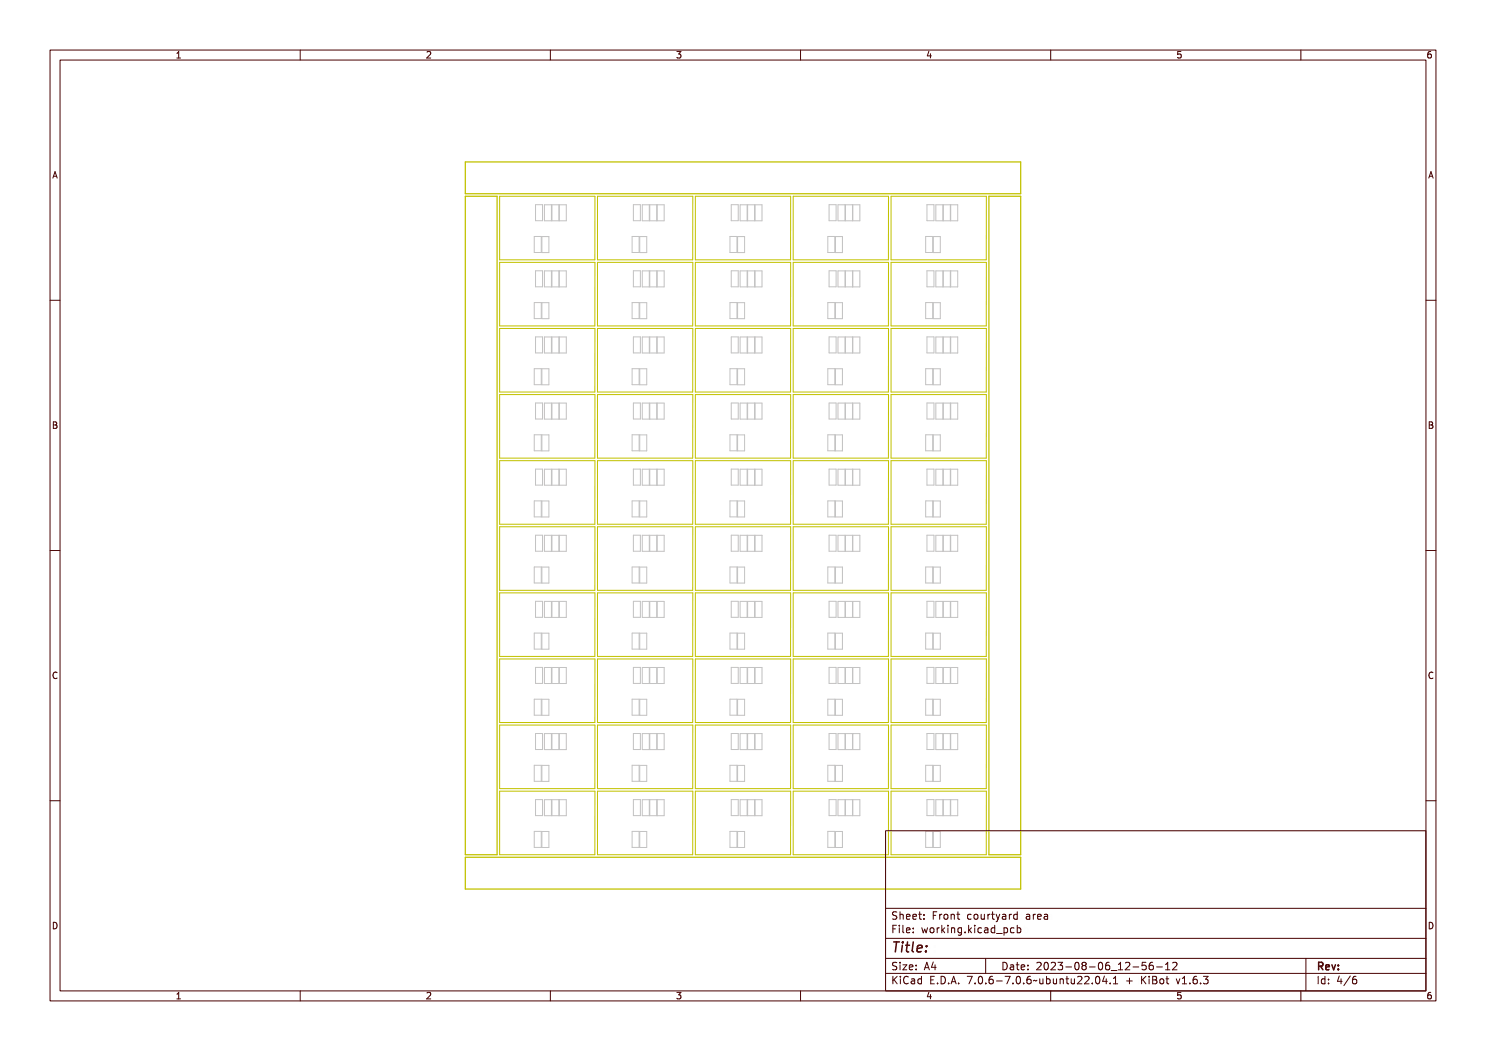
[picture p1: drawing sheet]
<svg xmlns="http://www.w3.org/2000/svg" width="297mm" height="210mm" viewBox="0 0 297 210" stroke-linecap="round" stroke-linejoin="round" font-family="sans-serif">
<defs><g id="words">
<text font-size="2.7" fill="#480000" x="178" y="190.3">Title:</text>
<g font-size="2" fill="#480000">
<text x="178" y="183.7">Sheet: Front courtyard area</text>
<text x="178" y="186.5">File: working.kicad_pcb</text>
<text x="178" y="193.9">Size: A4</text>
<text x="178" y="196.6">KiCad E.D.A. 7.0.6-7.0.6~ubuntu22.04.1 + KiBot v1.6.3</text>
<text x="200" y="193.9">Date: 2023-08-06_12-56-12</text>
<text x="263" y="196.6">Id: 4/6</text>
<text x="263" y="193.9">Rev:</text>
</g>
<g font-size="1.7" fill="#480000">
<text x="35" y="11.7">1</text>
<text x="85" y="11.7">2</text>
<text x="135" y="11.7">3</text>
<text x="185" y="11.7">4</text>
<text x="235" y="11.7">5</text>
<text x="285" y="11.7">6</text>
<text x="10.5" y="35.7">A</text>
<text x="285.5" y="35.7">A</text>
<text x="10.5" y="85.6">B</text>
<text x="285.5" y="85.6">B</text>
<text x="10.5" y="135.7">C</text>
<text x="285.5" y="135.7">C</text>
<text x="10.5" y="185.6">D</text>
<text x="285.5" y="185.6">D</text>
<text x="35" y="199.7">1</text>
<text x="85" y="199.7">2</text>
<text x="135" y="199.7">3</text>
<text x="185" y="199.7">4</text>
<text x="235" y="199.7">5</text>
<text x="285" y="199.7">6</text>
</g>
</g></defs>
<g fill="none" stroke="#c2c2c2" stroke-width=".2">
<path d="M106.8 47.3h1.4v3.2h-1.4zM107 54.1h1.4v3.2h-1.4zM107 40.9h1.4v3.2h-1.4zM108.3 47.3h1.4v3.2h-1.4zM108.8 54.1h1.4v3.2h-1.4zM108.8 40.9h1.4v3.2h-1.4zM110.3 40.9h1.4v3.2h-1.4zM110.3 54.1h1.4v3.2h-1.4zM111.8 54.1h1.4v3.2h-1.4zM111.8 40.9h1.4v3.2h-1.4zM126.3 47.3h1.4v3.2h-1.4zM126.6 54.1h1.4v3.2h-1.4z"/>
<path d="M126.6 40.9h1.4v3.2h-1.4zM127.9 47.3h1.4v3.2h-1.4zM128.4 54.1h1.4v3.2h-1.4zM128.4 40.9h1.4v3.2h-1.4zM129.9 54.1h1.4v3.2h-1.4zM129.9 40.9h1.4v3.2h-1.4zM131.3 54.1h1.4v3.2h-1.4zM131.3 40.9h1.4v3.2h-1.4zM145.9 47.3h1.4v3.2h-1.4zM146.2 54.1h1.4v3.2h-1.4zM146.2 40.9h1.4v3.2h-1.4zM147.4 47.3h1.4v3.2h-1.4z"/>
<path d="M147.9 54.1h1.4v3.2h-1.4zM147.9 40.9h1.4v3.2h-1.4zM149.4 54.1h1.4v3.2h-1.4zM149.4 40.9h1.4v3.2h-1.4zM150.9 54.1h1.4v3.2h-1.4zM150.9 40.9h1.4v3.2h-1.4zM165.5 47.3h1.4v3.2h-1.4zM165.7 54.1h1.4v3.2h-1.4zM165.7 40.9h1.4v3.2h-1.4zM167 47.3h1.4v3.2h-1.4zM167.5 54.1h1.4v3.2h-1.4zM167.5 40.9h1.4v3.2h-1.4z"/>
<path d="M169 40.9h1.4v3.2h-1.4zM169 54.1h1.4v3.2h-1.4zM170.5 54.1h1.4v3.2h-1.4zM170.5 40.9h1.4v3.2h-1.4zM185 47.3h1.4v3.2h-1.4zM185.3 54.1h1.4v3.2h-1.4zM185.3 40.9h1.4v3.2h-1.4zM186.5 47.3h1.4v3.2h-1.4zM187 40.9h1.4v3.2h-1.4zM187 54.1h1.4v3.2h-1.4zM188.5 54.1h1.4v3.2h-1.4zM188.5 40.9h1.4v3.2h-1.4z"/>
<path d="M190 40.9h1.4v3.2h-1.4zM190 54.1h1.4v3.2h-1.4zM106.8 60.5h1.4v3.2h-1.4zM106.8 73.7h1.4v3.2h-1.4zM107 67.3h1.4v3.2h-1.4zM108.3 73.7h1.4v3.2h-1.4zM108.3 60.5h1.4v3.2h-1.4zM108.8 67.3h1.4v3.2h-1.4zM110.3 67.3h1.4v3.2h-1.4zM111.8 67.3h1.4v3.2h-1.4zM126.3 60.5h1.4v3.2h-1.4zM126.3 73.7h1.4v3.2h-1.4z"/>
<path d="M126.6 67.3h1.4v3.2h-1.4zM127.9 60.5h1.4v3.2h-1.4zM127.9 73.7h1.4v3.2h-1.4zM128.4 67.3h1.4v3.2h-1.4zM129.9 67.3h1.4v3.2h-1.4zM131.3 67.3h1.4v3.2h-1.4zM145.9 60.5h1.4v3.2h-1.4zM145.9 73.7h1.4v3.2h-1.4zM146.2 67.3h1.4v3.2h-1.4zM147.4 73.7h1.4v3.2h-1.4zM147.4 60.5h1.4v3.2h-1.4zM147.9 67.3h1.4v3.2h-1.4z"/>
<path d="M149.4 67.3h1.4v3.2h-1.4zM150.9 67.3h1.4v3.2h-1.4zM165.5 60.5h1.4v3.2h-1.4zM165.5 73.7h1.4v3.2h-1.4zM165.7 67.3h1.4v3.2h-1.4zM167 73.7h1.4v3.2h-1.4zM167 60.5h1.4v3.2h-1.4zM167.5 67.3h1.4v3.2h-1.4zM169 67.3h1.4v3.2h-1.4zM170.5 67.3h1.4v3.2h-1.4zM185 60.5h1.4v3.2h-1.4zM185 73.7h1.4v3.2h-1.4z"/>
<path d="M185.3 67.3h1.4v3.2h-1.4zM186.5 73.7h1.4v3.2h-1.4zM186.5 60.5h1.4v3.2h-1.4zM187 67.3h1.4v3.2h-1.4zM188.5 67.3h1.4v3.2h-1.4zM190 67.3h1.4v3.2h-1.4zM106.8 86.9h1.4v3.2h-1.4zM107 80.5h1.4v3.2h-1.4zM107 93.7h1.4v3.2h-1.4zM108.3 86.9h1.4v3.2h-1.4zM108.8 80.5h1.4v3.2h-1.4zM108.8 93.8h1.4v3.2h-1.4z"/>
<path d="M110.3 80.5h1.4v3.2h-1.4zM110.3 93.8h1.4v3.2h-1.4zM111.8 80.5h1.4v3.2h-1.4zM111.8 93.8h1.4v3.2h-1.4zM126.3 86.9h1.4v3.2h-1.4zM126.6 80.5h1.4v3.2h-1.4zM126.6 93.7h1.4v3.2h-1.4zM127.9 86.9h1.4v3.2h-1.4zM128.4 80.5h1.4v3.2h-1.4zM128.4 93.8h1.4v3.2h-1.4zM129.9 80.5h1.4v3.2h-1.4zM129.9 93.8h1.4v3.2h-1.4z"/>
<path d="M131.3 80.5h1.4v3.2h-1.4zM131.3 93.8h1.4v3.2h-1.4zM145.9 86.9h1.4v3.2h-1.4zM146.2 80.5h1.4v3.2h-1.4zM146.2 93.7h1.4v3.2h-1.4zM147.4 86.9h1.4v3.2h-1.4zM147.9 80.5h1.4v3.2h-1.4zM147.9 93.8h1.4v3.2h-1.4zM149.4 80.5h1.4v3.2h-1.4zM149.4 93.8h1.4v3.2h-1.4zM150.9 80.5h1.4v3.2h-1.4zM150.9 93.8h1.4v3.2h-1.4z"/>
<path d="M165.5 86.9h1.4v3.2h-1.4zM165.7 80.5h1.4v3.2h-1.4zM165.7 93.7h1.4v3.2h-1.4zM167 86.9h1.4v3.2h-1.4zM167.5 80.5h1.4v3.2h-1.4zM167.5 93.8h1.4v3.2h-1.4zM169 80.5h1.4v3.2h-1.4zM169 93.8h1.4v3.2h-1.4zM170.5 80.5h1.4v3.2h-1.4zM170.5 93.8h1.4v3.2h-1.4zM185 86.9h1.4v3.2h-1.4zM185.3 80.5h1.4v3.2h-1.4z"/>
<path d="M185.3 93.7h1.4v3.2h-1.4zM186.5 86.9h1.4v3.2h-1.4zM187 80.5h1.4v3.2h-1.4zM187 93.8h1.4v3.2h-1.4zM188.5 80.5h1.4v3.2h-1.4zM188.5 93.8h1.4v3.2h-1.4zM190 80.5h1.4v3.2h-1.4zM190 93.8h1.4v3.2h-1.4zM106.8 113.3h1.4v3.2h-1.4zM106.8 100.1h1.4v3.2h-1.4zM107 106.9h1.4v3.2h-1.4zM108.3 113.3h1.4v3.2h-1.4z"/>
<path d="M108.3 100.1h1.4v3.2h-1.4zM108.8 107h1.4v3.2h-1.4zM110.3 107h1.4v3.2h-1.4zM111.8 107h1.4v3.2h-1.4zM126.3 100.1h1.4v3.2h-1.4zM126.3 113.3h1.4v3.2h-1.4zM126.6 106.9h1.4v3.2h-1.4zM127.9 100.1h1.4v3.2h-1.4zM127.9 113.3h1.4v3.2h-1.4zM128.4 107h1.4v3.2h-1.4zM129.9 107h1.4v3.2h-1.4zM131.3 107h1.4v3.2h-1.4z"/>
<path d="M145.9 100.1h1.4v3.2h-1.4zM145.9 113.3h1.4v3.2h-1.4zM146.2 106.9h1.4v3.2h-1.4zM147.4 100.1h1.4v3.2h-1.4zM147.4 113.3h1.4v3.2h-1.4zM147.9 107h1.4v3.2h-1.4zM149.4 107h1.4v3.2h-1.4zM150.9 107h1.4v3.2h-1.4zM165.5 113.3h1.4v3.2h-1.4zM165.5 100.1h1.4v3.2h-1.4zM165.7 106.9h1.4v3.2h-1.4zM167 113.3h1.4v3.2h-1.4z"/>
<path d="M167 100.1h1.4v3.2h-1.4zM167.5 107h1.4v3.2h-1.4zM169 107h1.4v3.2h-1.4zM170.5 107h1.4v3.2h-1.4zM185 113.3h1.4v3.2h-1.4zM185 100.1h1.4v3.2h-1.4zM185.3 106.9h1.4v3.2h-1.4zM186.5 100.1h1.4v3.2h-1.4zM186.5 113.3h1.4v3.2h-1.4zM187 107h1.4v3.2h-1.4zM188.5 107h1.4v3.2h-1.4zM190 107h1.4v3.2h-1.4z"/>
<path d="M106.8 126.5h1.4v3.2h-1.4zM106.8 139.7h1.4v3.2h-1.4zM107 120.2h1.4v3.2h-1.4zM107 133.4h1.4v3.2h-1.4zM108.3 126.5h1.4v3.2h-1.4zM108.3 139.7h1.4v3.2h-1.4zM108.8 120.2h1.4v3.2h-1.4zM108.8 133.4h1.4v3.2h-1.4zM110.3 120.2h1.4v3.2h-1.4zM110.3 133.4h1.4v3.2h-1.4zM111.8 120.2h1.4v3.2h-1.4zM111.8 133.4h1.4v3.2h-1.4z"/>
<path d="M126.3 126.5h1.4v3.2h-1.4zM126.3 139.7h1.4v3.2h-1.4zM126.6 120.2h1.4v3.2h-1.4zM126.6 133.4h1.4v3.2h-1.4zM127.9 126.5h1.4v3.2h-1.4zM127.9 139.7h1.4v3.2h-1.4zM128.4 120.2h1.4v3.2h-1.4zM128.4 133.4h1.4v3.2h-1.4zM129.9 120.2h1.4v3.2h-1.4zM129.9 133.4h1.4v3.2h-1.4zM131.3 120.2h1.4v3.2h-1.4zM131.3 133.4h1.4v3.2h-1.4z"/>
<path d="M145.9 126.5h1.4v3.2h-1.4zM145.9 139.7h1.4v3.2h-1.4zM146.2 120.2h1.4v3.2h-1.4zM146.2 133.4h1.4v3.2h-1.4zM147.4 126.5h1.4v3.2h-1.4zM147.4 139.7h1.4v3.2h-1.4zM147.9 120.2h1.4v3.2h-1.4zM147.9 133.4h1.4v3.2h-1.4zM149.4 120.2h1.4v3.2h-1.4zM149.4 133.4h1.4v3.2h-1.4zM150.9 120.2h1.4v3.2h-1.4zM150.9 133.4h1.4v3.2h-1.4z"/>
<path d="M165.5 126.5h1.4v3.2h-1.4zM165.5 139.7h1.4v3.2h-1.4zM165.7 120.2h1.4v3.2h-1.4zM165.7 133.4h1.4v3.2h-1.4zM167 126.5h1.4v3.2h-1.4zM167 139.7h1.4v3.2h-1.4zM167.5 120.2h1.4v3.2h-1.4zM167.5 133.4h1.4v3.2h-1.4zM169 120.2h1.4v3.2h-1.4zM169 133.4h1.4v3.2h-1.4zM170.5 120.2h1.4v3.2h-1.4zM170.5 133.4h1.4v3.2h-1.4z"/>
<path d="M185 126.5h1.4v3.2h-1.4zM185 139.7h1.4v3.2h-1.4zM185.3 120.2h1.4v3.2h-1.4zM185.3 133.4h1.4v3.2h-1.4zM186.5 126.5h1.4v3.2h-1.4zM186.5 139.7h1.4v3.2h-1.4zM187 120.2h1.4v3.2h-1.4zM187 133.4h1.4v3.2h-1.4zM188.5 120.2h1.4v3.2h-1.4zM188.5 133.4h1.4v3.2h-1.4zM190 120.2h1.4v3.2h-1.4zM190 133.4h1.4v3.2h-1.4z"/>
<path d="M106.8 152.9h1.4v3.2h-1.4zM107 159.8h1.4v3.2h-1.4zM107 146.6h1.4v3.2h-1.4zM108.3 152.9h1.4v3.2h-1.4zM108.8 159.8h1.4v3.2h-1.4zM108.8 146.6h1.4v3.2h-1.4zM110.3 146.6h1.4v3.2h-1.4zM110.3 159.8h1.4v3.2h-1.4zM111.8 159.8h1.4v3.2h-1.4zM111.8 146.6h1.4v3.2h-1.4zM126.3 152.9h1.4v3.2h-1.4zM126.6 159.8h1.4v3.2h-1.4z"/>
<path d="M126.6 146.6h1.4v3.2h-1.4zM127.9 152.9h1.4v3.2h-1.4zM128.4 159.8h1.4v3.2h-1.4zM128.4 146.6h1.4v3.2h-1.4zM129.9 159.8h1.4v3.2h-1.4zM129.9 146.6h1.4v3.2h-1.4zM131.3 159.8h1.4v3.2h-1.4zM131.3 146.6h1.4v3.2h-1.4zM145.9 152.9h1.4v3.2h-1.4zM146.2 159.8h1.4v3.2h-1.4zM146.2 146.6h1.4v3.2h-1.4zM147.4 152.9h1.4v3.2h-1.4z"/>
<path d="M147.9 159.8h1.4v3.2h-1.4zM147.9 146.6h1.4v3.2h-1.4zM149.4 159.8h1.4v3.2h-1.4zM149.4 146.6h1.4v3.2h-1.4zM150.9 159.8h1.4v3.2h-1.4zM150.9 146.6h1.4v3.2h-1.4zM165.5 152.9h1.4v3.2h-1.4zM165.7 159.8h1.4v3.2h-1.4zM165.7 146.6h1.4v3.2h-1.4zM167 152.9h1.4v3.2h-1.4zM167.5 159.8h1.4v3.2h-1.4zM167.5 146.6h1.4v3.2h-1.4z"/>
<path d="M169 159.8h1.4v3.2h-1.4zM169 146.6h1.4v3.2h-1.4zM170.5 159.8h1.4v3.2h-1.4zM170.5 146.6h1.4v3.2h-1.4zM185 152.9h1.4v3.2h-1.4zM185.3 159.8h1.4v3.2h-1.4zM185.3 146.6h1.4v3.2h-1.4zM186.5 152.9h1.4v3.2h-1.4zM187 146.6h1.4v3.2h-1.4zM187 159.8h1.4v3.2h-1.4zM188.5 159.8h1.4v3.2h-1.4zM188.5 146.6h1.4v3.2h-1.4z"/>
<path d="M190 146.6h1.4v3.2h-1.4zM190 159.8h1.4v3.2h-1.4zM106.8 166.1h1.4v3.2h-1.4zM108.3 166.1h1.4v3.2h-1.4zM126.3 166.1h1.4v3.2h-1.4zM127.9 166.1h1.4v3.2h-1.4zM145.9 166.1h1.4v3.2h-1.4zM147.4 166.1h1.4v3.2h-1.4zM165.5 166.1h1.4v3.2h-1.4zM167 166.1h1.4v3.2h-1.4zM185 166.1h1.4v3.2h-1.4zM186.5 166.1h1.4v3.2h-1.4z"/>
</g>
<g fill="none" stroke="#c2c200" stroke-width=".2">
<path d="M99.9 39.2h19v12.7h-19zM119.4 39.2h19.1l-.1 12.7h-19zM139 39.2h19v12.7h-19zM158.5 39.2h19.1v12.7h-19.1zM178.1 39.2h19v12.7h-19zM99.9 52.4h19v12.7h-19zM119.4 52.4h19.1l-.1 12.7h-19zM139 52.4h19v12.7h-19zM158.5 52.4h19.1v12.7h-19.1zM178.1 52.4h19v12.7h-19zM99.9 65.6h19v12.7h-19zM99.9 78.8h19v12.7h-19z"/>
<path d="M119.4 65.6h19.1l-.1 12.7h-19zM119.4 78.8h19.1l-.1 12.7h-19zM139 65.6h19v12.7h-19zM139 78.8h19v12.7h-19zM158.5 65.6h19.1v12.7h-19.1zM158.5 78.8h19.1v12.7h-19.1zM178.1 65.6h19v12.7h-19zM178.1 78.8h19v12.7h-19zM99.9 92.1h19v12.7h-19zM119.4 92.1h19.1l-.1 12.7h-19zM139 92.1h19v12.7h-19zM158.5 92.1h19.1v12.7h-19.1z"/>
<path d="M178.1 92.1h19v12.7h-19zM99.9 105.3h19v12.7h-19zM99.9 118.5h19v12.7h-19zM119.4 105.3h19.1l-.1 12.7h-19zM119.4 118.5h19.1l-.1 12.7h-19zM139 105.3h19v12.7h-19zM139 118.5h19v12.7h-19zM158.5 118.5h19.1v12.7h-19.1zM158.5 105.3h19.1v12.7h-19.1zM178.1 118.5h19v12.7h-19zM178.1 105.3h19v12.7h-19zM99.9 131.7h19v12.7h-19z"/>
<path d="M119.4 131.7h19.1l-.1 12.7h-19zM139 131.7h19v12.7h-19zM158.5 131.7h19.1v12.7h-19.1zM178.1 131.7h19v12.7h-19zM99.9 144.9h19v12.7h-19zM99.9 158.1h19v12.7h-19zM119.4 144.9h19.1l-.1 12.7h-19zM119.4 158.1h19.1l-.1 12.7h-19zM139 144.9h19v12.7h-19zM139 158.1h19v12.7h-19zM158.5 144.9h19.1v12.7h-19.1zM158.5 158.1h19.1v12.7h-19.1z"/>
<path d="M178.1 144.9h19v12.7h-19zM178.1 158.1h19v12.7h-19z"/>
</g>
<path d="M93 39.2h6.4v131.6h-6.4zM93 32.4h111v6.3h-111zM197.7 39.2h6.3v131.6h-6.3zM93 171.3h111v6.3h-111z" fill="none" stroke="#c2c200" stroke-width=".25"/>
<g fill="none" stroke="#480000" stroke-width=".2">
<path d="M10 10h277v190h-277zM12 12h273v186h-273zM60 10v2M110 10v2M160 10v2M210 10v2M260 10v2M10 60h2M285 60h2M10 110h2M285 110h2M10 160h2"/>
<path d="M285 160h2M177 166h108v32h-108zM60 198v2M110 198v2M160 198v2M177 181.5h108M177 187.5h108M177 191.5h108M177 194.5h108M178.1 195.2h.2v.6l.6-.6h.3l-.6 .6 .6 .8h-.2l-.5-.7-.2 .2v.5h-.2zM178.2 185h.9v.2h-.7v.4h.6v.2h-.6v.7h-.2zM178.3 182.4l.5-.1h.2v.2a.31 .31 0 0 0-.5-.1 .31 .31 0 0 0 0 .5 .5 .5 0 0 1 .6 .6 .5 .5 0 0 1-.8 .2l-.1-.2a.34 .34 0 0 0 .4 .1 .34 .34 0 0 0 .1-.5 .47 .47 0 0 1-.5-.2 .47 .47 0 0 1 .1-.5z"/>
<path d="M178.3 192.5l.5-.1h.2v.2a.31 .31 0 0 0-.5-.1 .31 .31 0 0 0 0 .5 .5 .5 0 0 1 .6 .6 .5 .5 0 0 1-.8 .2l-.1-.2a.34 .34 0 0 0 .4 .1 .34 .34 0 0 0 .1-.5 .47 .47 0 0 1-.5-.2 .47 .47 0 0 1 .1-.5zM179.4 182.2h.2v.6a.35 .35 0 0 1 .4-.1 .35 .35 0 0 1 .2 .4v.6h-.2v-.8h-.4v.8h-.2zM179.5 185.4h.4v.9h.4v.2h-.9v-.2h.3v-.8h-.2zM179.5 192.8h.4v.9h.4v.1h-.9v-.1h.3v-.8h-.2zM179.5 195.6h.4v.9h.4v.1h-.9v-.1h.3v-.8h-.2zM179.7 184.9h.2v.3h-.2zM179.7 192.3h.2v.3h-.2zM179.7 195.1h.2v.3h-.2zM180.6 184.9h.4v1.3l.4 .1v.2l-.5-.2v-1.2h-.3zM180.6 192.8h.8l-.6 .9h.6v.1h-.8l.6-.9h-.6zM180.7 182.8l.1-.1a.49 .49 0 0 1 .5 0 .49 .49 0 0 1 .2 .5h-.8a.42 .42 0 0 0 .3 .4 .42 .42 0 0 0 .4-.1 .47 .47 0 0 1-.4 .3 .47 .47 0 0 1-.4-.3zM180.7 195.4a.4 .4 0 0 1 .4-.3 .4 .4 0 0 1 .4 .3 .56 .56 0 0 0-.8 .4 .56 .56 0 0 0 .5 .7l.3-.1a.43 .43 0 0 1-.5 .3 .43 .43 0 0 1-.4-.4v-.6z"/>
<path d="M180.8 182.9l.4-.1 .1 .3h-.6zM181.8 195.6l.3-.1a.43 .43 0 0 1 .5 .5v.6h-.1v-.1a.38 .38 0 0 1-.5 .2 .38 .38 0 0 1-.2-.5 .38 .38 0 0 1 .4-.2h.3a.35 .35 0 0 0-.3-.4 .35 .35 0 0 0-.4 .2zM181.9 182.8l.1-.1a.49 .49 0 0 1 .5 0 .49 .49 0 0 1 .2 .5h-.8a.42 .42 0 0 0 .3 .4 .42 .42 0 0 0 .5-.1 .47 .47 0 0 1-.5 .3 .47 .47 0 0 1-.4-.3zM181.9 185.5l.1-.1a.49 .49 0 0 1 .5 0 .49 .49 0 0 1 .2 .5h-.8a.42 .42 0 0 0 .3 .4 .42 .42 0 0 0 .5-.1 .47 .47 0 0 1-.5 .3 .47 .47 0 0 1-.4-.3zM181.9 192.9l.1-.1a.49 .49 0 0 1 .5 0 .49 .49 0 0 1 .2 .5h-.8a.42 .42 0 0 0 .3 .4 .42 .42 0 0 0 .5-.1 .47 .47 0 0 1-.5 .3 .47 .47 0 0 1-.4-.3zM182 196.2l.5-.1a.31 .31 0 0 1-.2 .4 .31 .31 0 0 1-.4-.1zM182 182.9l.4-.1 .1 .3h-.6zM182 185.6l.4-.1 .1 .3h-.6zM182 193l.4-.1 .1 .3h-.6zM183 195.7l.4-.2 .2 .2v-.6h.2v1.5h-.2v-.1a.42 .42 0 0 1-.5 .1 .42 .42 0 0 1-.2-.5zM183.2 195.8l.1-.1a.4 .4 0 0 1 .3 .4 .4 .4 0 0 1-.3 .4l-.2-.2zM183.2 182.3h.2v.4h.4v.1h-.4v.7l.4 .1v.1h-.4l-.1-.1-.1-.8h-.3v-.1h.3z"/>
<path d="M183.3 185.4h.2v.3h-.2zM183.3 186.2h.2v.3h-.2zM183.3 192.8h.2v.3h-.2zM183.3 193.6h.2v.2h-.2zM184.5 182.7h.2v.3h-.2zM184.5 183.5h.2v.2h-.2zM185.2 185.4h.2l.2 .8 .1-.5h.2l.2 .5 .1-.8h.2l-.2 1.1h-.2l-.2-.7-.2 .7h-.1zM185.4 195.2h.9v.2h-.7v.4h.6v.2h-.6v.5h.7v.1h-.9zM185.7 192.4h.2l.5 1.4h-.2l-.1-.3h-.5l-.1 .3h-.2zM185.8 192.6l.2 .7h-.4zM186.6 182.3h.9v.2h-.7v.4h.6v.2h-.6v.6h-.2zM186.8 185.6l.1-.1a.39 .39 0 0 1 .4 .4 .39 .39 0 0 1-.4 .4l-.1-.2z"/>
<path d="M186.9 196.4h.2v.2h-.2zM187.1 192.4h.2v.9h.2v.2h-.2v.3h-.2v-.3h-.6zM187.1 192.6v.7h-.4zM187.8 195.2a.76 .76 0 0 1 .9 .7 .76 .76 0 0 1-.9 .7zM188 195.4a.57 .57 0 0 1 .5 .5 .57 .57 0 0 1-.5 .6zM188 182.7h.2v.2v-.1a.29 .29 0 0 1 .3-.2 .29 .29 0 0 1 .3 .3 .37 .37 0 0 0-.5-.1 .37 .37 0 0 0-.1 .4v.5h-.2zM188 185.4h.2v.2v-.1a.29 .29 0 0 1 .3-.2 .29 .29 0 0 1 .3 .3 .37 .37 0 0 0-.5-.1 .37 .37 0 0 0-.1 .4v.6h-.2zM189.1 184.9h.1v.9l.5-.4h.2l-.4 .4 .5 .7h-.2l-.4-.6-.2 .1v.5h-.1zM189.2 182.9l.1-.1a.39 .39 0 0 1 .4 .4 .39 .39 0 0 1-.4 .4l-.1-.2zM189.3 196.4h.3v.2h-.3zM190.2 182.7h.2v.1a.35 .35 0 0 1 .4-.1 .35 .35 0 0 1 .3 .4v.6h-.2l-.1-.8h-.3l-.1 .8h-.2zM190.3 185.4h.4v.9h.4v.2h-.9v-.2h.4v-.8h-.3z"/>
<path d="M190.5 195.2h.3l.4 1.4h-.2l-.1-.3h-.5l-.1 .3h-.2zM190.6 184.9h.1v.3h-.1zM190.6 195.4l.2 .7h-.4zM191.4 185.4h.2v.1a.35 .35 0 0 1 .4-.1 .35 .35 0 0 1 .3 .4v.7h-.2l-.1-.9h-.3l-.1 .9h-.2zM191.7 182.3h.1v.4h.4v.1h-.4v.7l.4 .1v.1h-.4l-.1-.1v-.8h-.3v-.1h.3zM191.7 196.4h.3v.2h-.3zM192.7 185.5l.3-.2 .3 .2v-.1h.2v1a.53 .53 0 0 1-.8 .4v-.2a.36 .36 0 0 0 .4 .1 .36 .36 0 0 0 .2-.4l-.1 .1a.53 .53 0 0 1-.7-.3 .53 .53 0 0 1 .2-.6zM192.8 185.6l.1-.1a.39 .39 0 0 1 .4 .4 .39 .39 0 0 1-.4 .4l-.1-.2zM193.8 195.2h.9l-.5 1.4h-.2l.5-1.2h-.7zM194 182.8a.39 .39 0 0 1 .4-.2 .39 .39 0 0 1 .3 .3 .4 .4 0 0 0-.6 0 .4 .4 0 0 0 0 .6 .4 .4 0 0 0 .6 0 .45 .45 0 0 1-.6 .3 .45 .45 0 0 1-.3-.6zM194.1 186.2h.3v.3h-.3zM195.1 184.9h.2v.9l.4-.4h.3l-.5 .4 .5 .7h-.2l-.4-.6-.1 .1v.5h-.2z"/>
<path d="M195.2 182.9l.1-.1a.39 .39 0 0 1 .4 .4 .39 .39 0 0 1-.4 .4l-.1-.2zM195.3 196.4h.3v.2h-.3zM196.2 182.7h.2v.8l.2 .1 .3-.2v-.7h.2v1h-.2v-.1a.35 .35 0 0 1-.4 .2 .35 .35 0 0 1-.3-.5zM196.3 185.4h.5v.9h.3v.2h-.9v-.2h.4v-.8h-.3zM196.3 195.4a.57 .57 0 0 1 .7 0 .57 .57 0 0 1 .1 .8 .5 .5 0 0 1-.6 .5 .5 .5 0 0 1-.3-.8zM196.5 195.4a.61 .61 0 0 1 .4 1l-.1 .1a.61 .61 0 0 1-.4-1zM196.6 184.9h.2v.3h-.2zM197 191.5v3M197.6 185.5a.39 .39 0 0 1 .4-.2 .39 .39 0 0 1 .3 .3 .4 .4 0 0 0-.6 0 .4 .4 0 0 0 0 .6 .4 .4 0 0 0 .6 0 .45 .45 0 0 1-.6 .3 .45 .45 0 0 1-.3-.6zM197.6 182.7h.2v.2v-.1a.29 .29 0 0 1 .4-.2 .29 .29 0 0 1 .2 .3 .37 .37 0 0 0-.4-.1 .37 .37 0 0 0-.2 .4v.5h-.2zM197.7 196.4h.3v.2h-.3zM198.7 185.4l.2-.1a.43 .43 0 0 1 .6 .5v.7h-.2v-.2a.38 .38 0 0 1-.5 .2 .38 .38 0 0 1-.2-.5 .38 .38 0 0 1 .5-.2h.2a.35 .35 0 0 0-.3-.4 .35 .35 0 0 0-.3 .2z"/>
<path d="M198.7 195.4a.38 .38 0 0 1 .4-.3 .38 .38 0 0 1 .3 .3 .43 .43 0 0 0-.5 0 .43 .43 0 0 0-.1 .5 .46 .46 0 0 1 .7 .1 .46 .46 0 0 1-.2 .6 .46 .46 0 0 1-.7-.2zM198.8 186l.5-.1a.31 .31 0 0 1-.1 .4 .31 .31 0 0 1-.4-.1zM198.9 182.3h.2v.4h.4v.1h-.4v.7l.4 .1v.1h-.4l-.2-.1v-.8h-.3v-.1h.3zM199.8 182.7h.1l.4 .8 .3-.8h.2l-.3 .7a.68 .68 0 0 1-.7 .8l.4-.5zM199.9 185.5l.3-.2 .3 .2v-.6h.2v1.6h-.2v-.2a.42 .42 0 0 1-.5 .1 .42 .42 0 0 1-.2-.5zM200 196h.5v.2h-.5zM200 185.6l.1-.1a.39 .39 0 0 1 .4 .4 .39 .39 0 0 1-.4 .4l-.1-.2zM200.1 192.4a.76 .76 0 0 1 1 .7 .76 .76 0 0 1-1 .7zM200.3 192.6a.57 .57 0 0 1 .6 .5 .57 .57 0 0 1-.6 .6zM200.9 186.8l1.2 .1zM201 195.2h.9l-.5 1.4h-.2l.5-1.2h-.7zM201.1 182.7l.2-.1a.43 .43 0 0 1 .6 .5v.6h-.2v-.1a.38 .38 0 0 1-.5 .2 .38 .38 0 0 1-.2-.5 .38 .38 0 0 1 .5-.2h.2a.35 .35 0 0 0-.2-.4 .35 .35 0 0 0-.4 .2z"/>
<path d="M201.2 183.3l.5-.1a.31 .31 0 0 1-.1 .4 .31 .31 0 0 1-.4-.1zM201.4 192.8l.3-.1a.43 .43 0 0 1 .5 .5v.6h-.1v-.1a.38 .38 0 0 1-.5 .2 .38 .38 0 0 1-.2-.5 .38 .38 0 0 1 .4-.2h.3a.35 .35 0 0 0-.3-.4 .35 .35 0 0 0-.4 .2zM201.6 193.4l.5-.1a.31 .31 0 0 1-.2 .4 .31 .31 0 0 1-.4-.1zM202.2 185.4h.2v.1a.53 .53 0 0 1 .8 .3 .53 .53 0 0 1-.6 .7l-.2-.2v.6h-.2zM202.4 182.7h.2v.2l.1-.1a.29 .29 0 0 1 .3-.2 .29 .29 0 0 1 .2 .3 .37 .37 0 0 0-.4-.1 .37 .37 0 0 0-.2 .4v.5h-.2zM202.5 185.6l.1-.1a.4 .4 0 0 1 .4 .4 .4 .4 0 0 1-.4 .4l-.2-.2zM202.5 196.4h.3v.2h-.3zM202.8 192.4h.2v.4h.4v.1h-.4v.7l.4 .1v.1h-.4l-.2-.1v-.8h-.3v-.1h.3zM203.5 182.8l.3-.2 .3 .2v-.6h.2v1.5h-.2v-.1a.42 .42 0 0 1-.5 .1 .42 .42 0 0 1-.2-.5zM203.5 195.4a.57 .57 0 0 1 .8 0 .57 .57 0 0 1 0 .8 .5 .5 0 0 1-.6 .5 .5 .5 0 0 1-.3-.8zM203.6 185.5a.39 .39 0 0 1 .4-.2 .39 .39 0 0 1 .3 .3 .4 .4 0 0 0-.5 0 .4 .4 0 0 0 0 .6 .4 .4 0 0 0 .5 0 .45 .45 0 0 1-.6 .3 .45 .45 0 0 1-.2-.6zM203.6 182.9l.1-.1a.4 .4 0 0 1 .4 .4 .4 .4 0 0 1-.4 .4l-.1-.2z"/>
<path d="M203.7 195.4a.61 .61 0 0 1 .4 1l-.1 .1a.61 .61 0 0 1-.3-1zM203.9 192.9l.1-.1a.49 .49 0 0 1 .5 0 .49 .49 0 0 1 .2 .5h-.8a.42 .42 0 0 0 .3 .4 .42 .42 0 0 0 .5-.1 .47 .47 0 0 1-.5 .3 .47 .47 0 0 1-.4-.3zM204 193l.4-.1 .1 .3h-.6zM204.7 184.9h.1v.6a.53 .53 0 0 1 .8 .3 .53 .53 0 0 1-.6 .7l-.2-.2v.2h-.1zM204.9 185.6l.1-.1a.39 .39 0 0 1 .4 .4 .39 .39 0 0 1-.4 .4l-.1-.2zM204.9 196.4h.3v.2h-.3zM205.3 192.8h.2v.3h-.2zM205.3 193.6h.2v.2h-.2zM205.9 182.7l.3-.1a.43 .43 0 0 1 .5 .5v.6h-.2v-.1a.38 .38 0 0 1-.5 .2 .38 .38 0 0 1-.2-.5 .38 .38 0 0 1 .5-.2h.2a.35 .35 0 0 0-.2-.4 .35 .35 0 0 0-.4 .2zM205.9 195.4a.38 .38 0 0 1 .4-.3 .38 .38 0 0 1 .3 .3 .43 .43 0 0 0-.5 0 .43 .43 0 0 0-.1 .5 .46 .46 0 0 1 .7 .1 .46 .46 0 0 1-.2 .6 .46 .46 0 0 1-.6-.2zM206.1 183.3l.4-.1a.31 .31 0 0 1-.1 .4 .31 .31 0 0 1-.4-.1zM207 196l1-.1a.49 .49 0 0 1-.8 .1l-.2 .2z"/>
<path d="M207.2 182.7h.2v.2l.1-.1a.29 .29 0 0 1 .3-.2 .29 .29 0 0 1 .2 .3 .37 .37 0 0 0-.4-.1 .37 .37 0 0 0-.2 .4v.5h-.2zM207.4 192.5a.53 .53 0 0 1 .8 .1 .53 .53 0 0 1-.3 .7l-.3 .4h.7v.1h-.9l.3-.5a.4 .4 0 0 0 .3-.4 .4 .4 0 0 0-.3-.4l-.3 .2zM208.3 195.6h.1l.1 .8 .2 .1 .2-.2v-.7h.2v1h-.2v-.1a.35 .35 0 0 1-.4 .2 .35 .35 0 0 1-.2-.5zM208.3 182.8l.2-.1a.49 .49 0 0 1 .5 0 .49 .49 0 0 1 .2 .5h-.8a.42 .42 0 0 0 .3 .4 .42 .42 0 0 0 .4-.1 .47 .47 0 0 1-.4 .3 .47 .47 0 0 1-.4-.3zM208.5 182.9l.3-.1 .2 .3h-.6zM208.7 192.6a.57 .57 0 0 1 .7 0 .57 .57 0 0 1 .1 .8 .5 .5 0 0 1-.6 .5 .5 .5 0 0 1-.3-.8zM208.9 192.6a.61 .61 0 0 1 .3 1l-.1 .1a.61 .61 0 0 1-.3-1zM209.5 195.1h.2v.6a.53 .53 0 0 1 .7 .3 .53 .53 0 0 1-.6 .7l-.1-.2v.1h-.2zM209.5 182.7l.3-.1a.43 .43 0 0 1 .5 .5v.6h-.2v-.1a.38 .38 0 0 1-.5 .2 .38 .38 0 0 1-.2-.5 .38 .38 0 0 1 .5-.2h.2a.35 .35 0 0 0-.2-.4 .35 .35 0 0 0-.4 .2zM209.7 183.3l.4-.1a.31 .31 0 0 1-.1 .4 .31 .31 0 0 1-.4-.1zM209.7 195.8l.1-.1a.4 .4 0 0 1 .4 .4 .4 .4 0 0 1-.4 .4l-.1-.2zM209.8 192.5a.53 .53 0 0 1 .8 .1 .53 .53 0 0 1-.3 .7l-.3 .4h.7v.1h-.9l.3-.5a.4 .4 0 0 0 .3-.4 .4 .4 0 0 0-.3-.4l-.3 .2z"/>
<path d="M210 198v2M210.7 195.6h.2v.8l.2 .1 .2-.2v-.7h.2v1h-.2v-.1a.35 .35 0 0 1-.4 .2 .35 .35 0 0 1-.2-.5zM211 192.4a.46 .46 0 0 1 .6 0 .46 .46 0 0 1 .1 .6l-.1 .1a.47 .47 0 0 1 .2 .7 .47 .47 0 0 1-.7 0l-.1-.2a.35 .35 0 0 0 .5 .1 .35 .35 0 0 0 0-.5h-.3v-.2a.29 .29 0 0 0 .4-.1 .29 .29 0 0 0-.1-.4 .29 .29 0 0 0-.4 .1h-.1zM211.9 195.6h.2v.1a.35 .35 0 0 1 .4-.1 .35 .35 0 0 1 .2 .4v.6h-.2v-.8h-.4v.8h-.2zM212.4 193.2h.5v.2h-.5zM213.3 195.2h.2v.4h.4v.1h-.4v.7l.4 .1v.1h-.4l-.2-.1v-.8h-.3v-.1h.3zM213.5 192.6a.57 .57 0 0 1 .7 0 .57 .57 0 0 1 .1 .8 .5 .5 0 0 1-.6 .5 .5 .5 0 0 1-.3-.8zM213.7 192.6a.61 .61 0 0 1 .3 1v.1a.61 .61 0 0 1-.4-1zM214.3 195.6h.2v.8l.2 .1 .2-.2v-.7h.2v1h-.2v-.1a.35 .35 0 0 1-.4 .2 .35 .35 0 0 1-.2-.5zM214.7 192.5a.41 .41 0 0 1 .7-.1 .41 .41 0 0 1-.2 .7 .42 .42 0 0 1 .2 .6 .42 .42 0 0 1-.7 0 .42 .42 0 0 1 .2-.6l-.3-.2zM215.5 195.3a.53 .53 0 0 1 .8 .1 .53 .53 0 0 1-.3 .7l-.3 .4h.6v.1h-.9l.4-.5a.4 .4 0 0 0 .3-.4 .4 .4 0 0 0-.3-.4l-.3 .2zM216 193.2h.5v.2h-.5z"/>
<path d="M216.7 195.3a.53 .53 0 0 1 .8 .1 .53 .53 0 0 1-.3 .7l-.3 .4h.6v.1h-.9l.4-.5a.4 .4 0 0 0 .3-.4 .4 .4 0 0 0-.3-.4l-.3 .2zM217.1 192.6a.57 .57 0 0 1 .7 0 .57 .57 0 0 1 .1 .8 .5 .5 0 0 1-.6 .5 .5 .5 0 0 1-.3-.8zM217.3 192.6a.61 .61 0 0 1 .3 1v.1a.61 .61 0 0 1-.4-1zM218.2 196.4h.2v.2h-.2zM218.3 192.6a.38 .38 0 0 1 .4-.3 .38 .38 0 0 1 .3 .3 .43 .43 0 0 0-.5 0 .43 .43 0 0 0-.1 .5 .46 .46 0 0 1 .6 .1 .46 .46 0 0 1-.1 .6 .46 .46 0 0 1-.7-.2zM219.2 195.4a.57 .57 0 0 1 .7 0 .57 .57 0 0 1 .1 .8 .5 .5 0 0 1-.7 .5 .5 .5 0 0 1-.3-.8zM219.2 194.2l1.3 .1zM219.4 195.4a.61 .61 0 0 1 .3 1l-.1 .1a.61 .61 0 0 1-.3-1zM220.7 192.5l.5-.1v1.3h.3v.1h-.8v-.1h.3v-1.1h-.3zM220.8 195.2h.2v.9h.2v.2h-.2v.3h-.2v-.3h-.6zM220.8 195.4v.7h-.4zM221.8 196.4h.2v.2h-.2z"/>
<path d="M221.8 192.5a.53 .53 0 0 1 .8 .1 .53 .53 0 0 1-.3 .7l-.3 .4h.7v.1h-.9l.3-.5a.4 .4 0 0 0 .4-.4 .4 .4 0 0 0-.4-.4l-.3 .2zM222.8 195.3l.5-.1v1.3h.3v.1h-.8v-.1h.3v-1.1h-.3zM223.2 193.2h.5v.2h-.5zM224.3 192.4h.7v.2h-.6v.3a.53 .53 0 0 1 .7 .7 .53 .53 0 0 1-.9 .2v-.2a.38 .38 0 0 0 .5 .1 .38 .38 0 0 0 .1-.5 .38 .38 0 0 0-.5-.1zM225.4 195.5h.2v.4h.4v.2h-.4v.4h-.2v-.4h-.4v-.2h.4zM225.5 192.6a.38 .38 0 0 1 .4-.3 .38 .38 0 0 1 .3 .3 .43 .43 0 0 0-.5 0 .43 .43 0 0 0-.1 .5 .46 .46 0 0 1 .7 .1 .46 .46 0 0 1-.2 .6 .46 .46 0 0 1-.7-.2zM226.8 193.2h.5v.2h-.5zM227.5 195.2h.2v.6l.6-.6h.2l-.6 .6 .6 .8h-.2l-.5-.7-.1 .2v.5h-.2zM227.9 192.5l.5-.1v1.3h.3v.1h-.8v-.1h.3v-1.1h-.3zM228.8 195.6h.4v.9h.4v.1h-.9v-.1h.4v-.8h-.3zM229 192.5a.53 .53 0 0 1 .8 .1 .53 .53 0 0 1-.2 .7l-.4 .4h.7v.1h-.9l.3-.5a.4 .4 0 0 0 .4-.4 .4 .4 0 0 0-.4-.4l-.3 .2zM229.1 195.1h.1v.3h-.1z"/>
<path d="M229.9 195.2h.4a.35 .35 0 0 1 .5 .2 .35 .35 0 0 1-.3 .5 .41 .41 0 0 1 .3 .5 .41 .41 0 0 1-.5 .2h-.4zM230.1 196h.2a.27 .27 0 0 1 .3 .2 .27 .27 0 0 1-.3 .3h-.2zM230.1 195.4h.2a.23 .23 0 0 1 .3 .2 .23 .23 0 0 1-.3 .2h-.2zM231.2 193.2h1.1M231.3 195.8l.1-.1a.39 .39 0 0 1 .4 .4 .39 .39 0 0 1-.4 .4l-.1-.2zM232.6 195.2h.1v.4h.4v.1h-.4l.1 .7 .3 .1v.1h-.3l-.2-.1v-.8h-.3v-.1h.3zM233 193.8h.8M233 192.7l.4-.4v1.5M234.4 192.4l.6-.1 .2 .4-.9 1.1h.9M234.6 195.6h.2l.3 .9 .4-.9h.2l-.4 1h-.3zM236 195.3l.5-.1v1.3h.3v.1h-.8v-.1h.3v-1.1h-.3zM237.4 196.4h.3v.2h-.3z"/>
<path d="M238.4 195.4a.38 .38 0 0 1 .4-.3 .38 .38 0 0 1 .3 .3 .43 .43 0 0 0-.5 0 .43 .43 0 0 0-.1 .5 .46 .46 0 0 1 .7 .1 .46 .46 0 0 1-.2 .6 .46 .46 0 0 1-.7-.2zM239.8 196.4h.3v.2h-.3zM240.7 195.2a.46 .46 0 0 1 .6 0 .46 .46 0 0 1 .1 .6l-.1 .1a.47 .47 0 0 1 .2 .7 .47 .47 0 0 1-.7 0l-.1-.2a.35 .35 0 0 0 .5 .1 .35 .35 0 0 0 0-.5l-.3-.1v-.1a.29 .29 0 0 0 .4-.1 .29 .29 0 0 0-.1-.4 .29 .29 0 0 0-.4 .1h-.1zM260 198v2M261 191.5v6.5M263.2 195.2h.8v.2h-.3v1.1h.3v.1h-.8v-.1h.3v-1.1h-.3zM264.4 195.7l.3-.2 .3 .2v-.6h.2v1.5h-.2v-.1a.42 .42 0 0 1-.5 .1 .42 .42 0 0 1-.2-.5zM264.6 195.8l.1-.1a.4 .4 0 0 1 .3 .4 .4 .4 0 0 1-.3 .4l-.2-.2zM265.9 195.6h.2v.3h-.2zM265.9 196.4h.2v.2h-.2zM268.5 195.2h.2v.9h.2v.2h-.2v.3h-.2v-.3h-.6zM268.5 195.4v.7h-.4z"/>
<path d="M269.9 195.2h.2l-.8 1.6h-.2zM270.5 195.4a.38 .38 0 0 1 .4-.3 .38 .38 0 0 1 .3 .3 .43 .43 0 0 0-.5 0 .43 .43 0 0 0-.2 .5 .46 .46 0 0 1 .7 .1 .46 .46 0 0 1-.2 .6 .46 .46 0 0 1-.6-.2z"/>
<circle cx="187" cy="185.9" r=".53"/>
<circle cx="189.4" cy="183.2" r=".53"/>
<circle cx="195.4" cy="183.2" r=".53"/>
<circle cx="196.7" cy="195.9" r=".13"/>
<circle cx="199.1" cy="196.2" r=".32"/>
<circle cx="203.9" cy="195.9" r=".13"/>
<circle cx="206.3" cy="196.2" r=".32"/>
<circle cx="209" cy="193.1" r=".13"/>
<circle cx="213.8" cy="193.1" r=".13"/>
<circle cx="215" cy="193.4" r=".29"/>
<circle cx="215" cy="192.8" r=".25"/>
<circle cx="217.4" cy="193.1" r=".13"/>
<circle cx="218.7" cy="193.4" r=".32"/>
<circle cx="219.5" cy="195.9" r=".13"/>
<circle cx="225.9" cy="193.4" r=".32"/>
<circle cx="231.5" cy="196.1" r=".53"/>
<circle cx="238.8" cy="196.2" r=".32"/>
<circle cx="270.9" cy="196.2" r=".32"/>
</g>
<g fill="none" stroke="#480000" stroke-width=".3">
<path d="M178.1 188.4h1.4v.2h-.6v1.7h-.2v-1.7h-.6zM179.9 188.8h.7v1.3h.4v.2h-1.2v-.2h.5v-1.1h-.4zM180.3 188.3h.3v.3h-.3zM181.8 188.4h.2v.4h.6v.2h-.6v1l.6 .1v.2a.55 .55 0 0 1-.8-.5v-.8h-.4v-.2h.4zM183 188.3h.6l.1 1.6 .1 .2h.4v.2a.54 .54 0 0 1-.8-.5v-1.4h-.4zM184.8 189a.65 .65 0 0 1 .8-.1 .65 .65 0 0 1 .3 .7h-1.1a.56 .56 0 0 0 .4 .5 .56 .56 0 0 0 .6-.1v.2a.81 .81 0 0 1-1.1-.1 .81 .81 0 0 1 .1-1.1zM185 189.1l.4-.1 .2 .4h-.8zM186.7 188.9h.3v.4h-.3zM186.7 189.9h.3v.4h-.3zM263.1 192.4a.73 .73 0 0 1 .9 .2v.3l-.3 .3 .5 .6h-.2l-.3-.4-.2-.2h-.2v.6h-.2zM263.3 192.6h.2a.26 .26 0 0 1 .3 .2 .26 .26 0 0 1-.2 .3h-.3zM264.5 192.9l.1-.1a.49 .49 0 0 1 .5 0 .49 .49 0 0 1 .2 .5h-.8a.42 .42 0 0 0 .3 .4 .42 .42 0 0 0 .4-.1 .47 .47 0 0 1-.4 .3 .47 .47 0 0 1-.4-.3z"/>
<path d="M264.6 193l.3-.1 .2 .3h-.6zM265.5 192.8h.2l.3 .9 .3-.9h.2l-.4 1h-.2zM267.1 192.8h.2v.3h-.2zM267.1 193.6h.2v.2h-.2z"/>
</g>
<use href="#words"/>
</svg>
